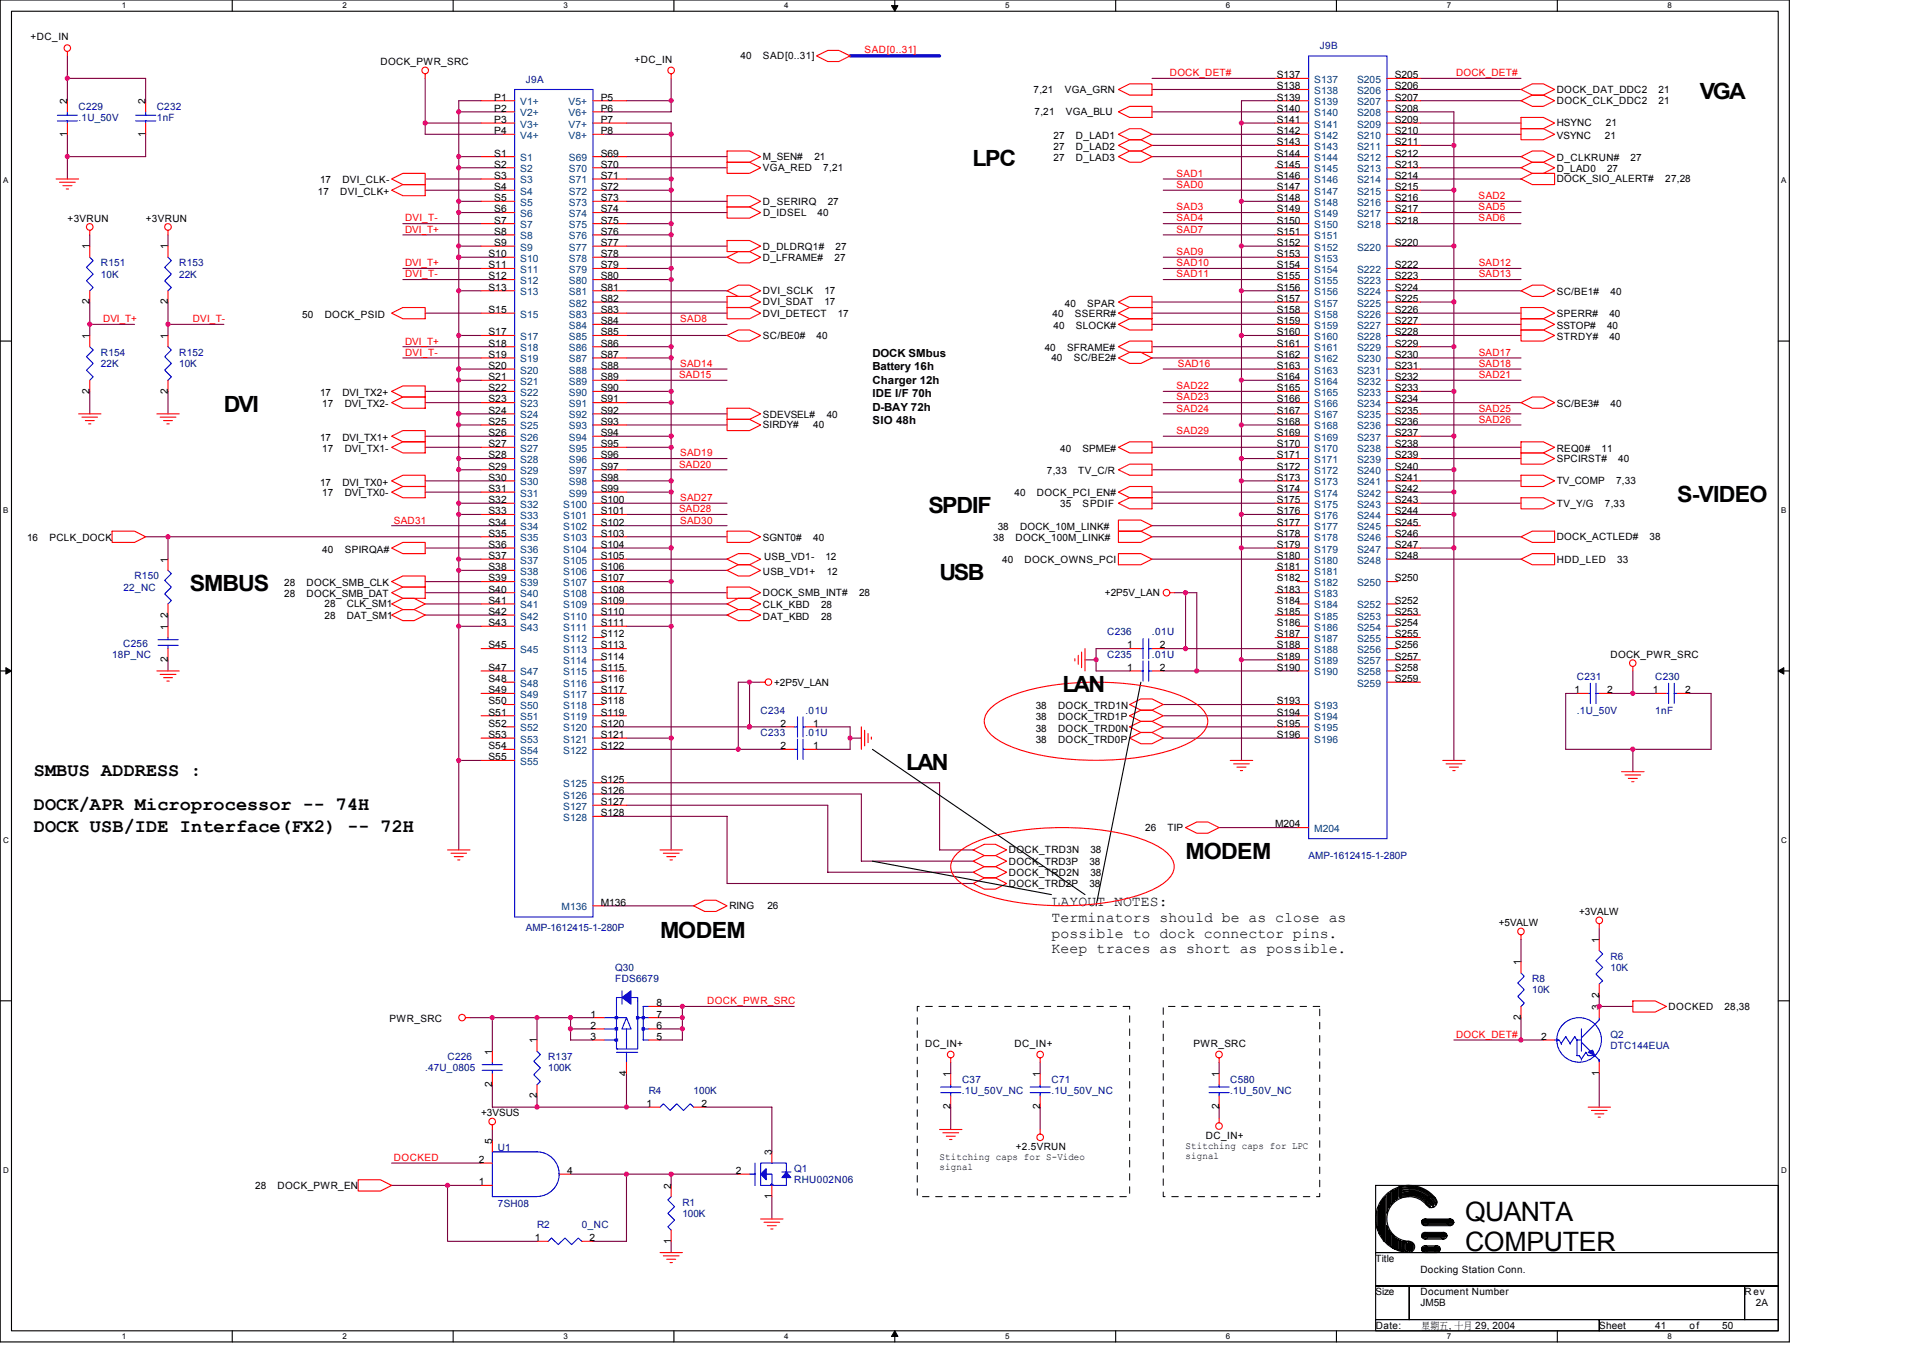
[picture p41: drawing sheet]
<svg xmlns="http://www.w3.org/2000/svg" width="297mm" height="210mm" viewBox="0 0 297 210" stroke-linecap="round" stroke-linejoin="round" font-family="sans-serif">
<defs><g id="words">
<g font-size="4.1">
<text x="226.3" y="188.5">QUANTA</text>
<text x="226.3" y="193.3">COMPUTER</text>
</g>
<g font-size="3.5">
<text x="262.6" y="15.3">VGA</text>
<text x="150.2" y="25.7">LPC</text>
<text x="34.6" y="63.6">DVI</text>
<text x="259.1" y="77.5">S-VIDEO</text>
<text x="143.4" y="79.2">SPDIF</text>
<text x="145.1" y="89.6">USB</text>
<text x="29.3" y="91.3">SMBUS</text>
<text x="164.1" y="106.8">LAN</text>
<text x="140" y="118.9">LAN</text>
<text x="183.1" y="132.7">MODEM</text>
<text x="102" y="144.8">MODEM</text>
</g>
<g font-size="2.9">
<text x="5.2" y="119.9">SMBUS ADDRESS :</text>
<text x="5.2" y="125.1">DOCK/APR Microprocessor -- 74H</text>
<text x="5.2" y="128.6">DOCK USB/IDE Interface(FX2) -- 72H</text>
</g>
<g font-size="2.2">
<text x="162.4" y="140">LAYOUT NOTES:</text>
<text x="162.4" y="142.4">Terminators should be as close as</text>
<text x="162.4" y="144.8">possible to dock connector pins.</text>
<text x="162.4" y="147.2">Keep traces as short as possible.</text>
</g>
<g font-size="1.7">
<text x="134.8" y="55.1">DOCK SMbus</text>
<text x="134.8" y="57.2">Battery 16h</text>
<text x="134.8" y="59.3">Charger 12h</text>
<text x="134.8" y="61.4">IDE I/F 70h</text>
<text x="134.8" y="63.4">D-BAY 72h</text>
<text x="134.8" y="65.5">SIO 48h</text>
</g>
<g font-size="1.5">
<text x="4.7" y="6.2">+DC_IN</text>
<text x="58.8" y="10">DOCK_PWR_SRC</text>
<text x="98" y="9.7">+DC_IN</text>
<text x="114.4" y="9.2">40</text>
<text x="117.9" y="9.2">SAD[0..31]</text>
<text x="10.4" y="16.1" transform="rotate(-90 10.4 16.1)">2</text>
<text x="22.5" y="16.1" transform="rotate(-90 22.5 16.1)">2</text>
<text x="76.3" y="15.5">P1</text>
<text x="76.3" y="17.3">P2</text>
<text x="92.8" y="15.5">P5</text>
<text x="92.8" y="17.3">P6</text>
<text x="159.6" y="14.4">7,21</text>
<text x="159.8" y="17.8">7,21</text>
<text x="164.5" y="14.4">VGA_GRN</text>
<text x="164.7" y="17.8">VGA_BLU</text>
<text x="197.2" y="12.1">S137</text>
<text x="197.2" y="15.5">S139</text>
<text x="197.2" y="13.8">S138</text>
<text x="197.2" y="17.3">S140</text>
<text x="215.4" y="12.1">S205</text>
<text x="215.4" y="15.5">S207</text>
<text x="215.4" y="13.8">S206</text>
<text x="215.4" y="17.3">S208</text>
<text x="240.5" y="14.4">DOCK_DAT_DDC2</text>
<text x="240.5" y="16.1">DOCK_CLK_DDC2</text>
<text x="256.2" y="14.4">21</text>
<text x="256.2" y="16.1">21</text>
<text x="10.4" y="21.1" transform="rotate(-90 10.4 21.1)">1</text>
<text x="22.5" y="21.1" transform="rotate(-90 22.5 21.1)">1</text>
<text x="76.3" y="19">P3</text>
<text x="76.3" y="20.7">P4</text>
<text x="92.8" y="19">P7</text>
<text x="92.8" y="20.7">P8</text>
<text x="162.7" y="23.2">27</text>
<text x="162.7" y="21.4">27</text>
<text x="166.2" y="23.2">D_LAD2</text>
<text x="166.2" y="21.4">D_LAD1</text>
<text x="197.2" y="19">S141</text>
<text x="197.2" y="22.4">S143</text>
<text x="197.2" y="20.7">S142</text>
<text x="215.4" y="19">S209</text>
<text x="215.4" y="22.4">S211</text>
<text x="215.4" y="20.7">S210</text>
<text x="240.5" y="21.4">VSYNC</text>
<text x="240.5" y="19.5">HSYNC</text>
<text x="247.9" y="21.4">21</text>
<text x="248.1" y="19.5">21</text>
<text x="49.4" y="28.3">17</text>
<text x="52.9" y="28.3">DVI_CLK-</text>
<text x="76.3" y="24.2">S1</text>
<text x="76.3" y="27.6">S3</text>
<text x="76.3" y="25.9">S2</text>
<text x="76.3" y="29.4">S4</text>
<text x="92.8" y="24.2">S69</text>
<text x="92.8" y="27.6">S71</text>
<text x="92.8" y="25.9">S70</text>
<text x="92.8" y="29.4">S72</text>
<text x="117.9" y="24.7">M_SEN#</text>
<text x="117.9" y="26.5">VGA_RED</text>
<text x="125.8" y="24.7">21</text>
<text x="127.2" y="26.5">7,21</text>
<text x="162.7" y="24.9">27</text>
<text x="166.2" y="24.9">D_LAD3</text>
<text x="197.2" y="25.9">S145</text>
<text x="197.2" y="29.4">S147</text>
<text x="197.2" y="24.2">S144</text>
<text x="197.2" y="27.6">S146</text>
<text x="215.4" y="25.9">S213</text>
<text x="215.4" y="29.4">S215</text>
<text x="215.4" y="24.2">S212</text>
<text x="215.4" y="27.6">S214</text>
<text x="240.5" y="24.9">D_CLKRUN#</text>
<text x="240.5" y="26.6">D_LAD0</text>
<text x="240.5" y="28.2">DOCK_SIO_ALERT#</text>
<text x="248.2" y="26.6">27</text>
<text x="251.9" y="24.9">27</text>
<text x="257.2" y="28.2">27,28</text>
<text x="10.4" y="34.2">+3VRUN</text>
<text x="22.5" y="34.2">+3VRUN</text>
<text x="49.1" y="30.1">17</text>
<text x="52.6" y="30.1">DVI_CLK+</text>
<text x="76.3" y="31.1">S5</text>
<text x="76.3" y="34.5">S7</text>
<text x="76.3" y="32.8">S6</text>
<text x="92.8" y="31.1">S73</text>
<text x="92.8" y="34.5">S75</text>
<text x="92.8" y="32.8">S74</text>
<text x="117.9" y="31.6">D_SERIRQ</text>
<text x="117.9" y="33.4">D_IDSEL</text>
<text x="126.3" y="33.4">40</text>
<text x="127.9" y="31.6">27</text>
<text x="197.2" y="32.8">S149</text>
<text x="197.2" y="31.1">S148</text>
<text x="197.2" y="34.5">S150</text>
<text x="215.4" y="32.8">S217</text>
<text x="215.4" y="31.1">S216</text>
<text x="215.4" y="34.5">S218</text>
<text x="13.8" y="38.5" transform="rotate(-90 13.8 38.5)">1</text>
<text x="25.9" y="38.5" transform="rotate(-90 25.9 38.5)">1</text>
<text x="75.5" y="41.4">S11</text>
<text x="75.5" y="39.7">S10</text>
<text x="76.3" y="38">S9</text>
<text x="76.3" y="36.3">S8</text>
<text x="92.8" y="38">S77</text>
<text x="92.8" y="41.4">S79</text>
<text x="92.8" y="36.3">S76</text>
<text x="92.8" y="39.7">S78</text>
<text x="117.9" y="38.5">D_DLDRQ1#</text>
<text x="117.9" y="40.3">D_LFRAME#</text>
<text x="128.9" y="40.3">27</text>
<text x="129.1" y="38.5">27</text>
<text x="197.2" y="36.3">S151</text>
<text x="197.2" y="39.7">S153</text>
<text x="197.2" y="38">S152</text>
<text x="197.2" y="41.4">S154</text>
<text x="215.4" y="38">S220</text>
<text x="215.4" y="41.4">S222</text>
<text x="13.8" y="47" transform="rotate(-90 13.8 47)">2</text>
<text x="25.9" y="47" transform="rotate(-90 25.9 47)">2</text>
<text x="75.5" y="44.9">S13</text>
<text x="75.5" y="43.2">S12</text>
<text x="92.8" y="44.9">S81</text>
<text x="92.8" y="43.2">S80</text>
<text x="92.8" y="46.6">S82</text>
<text x="117.9" y="45.4">DVI_SCLK</text>
<text x="117.9" y="47.2">DVI_SDAT</text>
<text x="127.3" y="45.4">17</text>
<text x="127.3" y="47.2">17</text>
<text x="164.5" y="47.3">40</text>
<text x="167.9" y="47.3">SPAR</text>
<text x="197.2" y="43.2">S155</text>
<text x="197.2" y="46.6">S157</text>
<text x="197.2" y="44.9">S156</text>
<text x="215.4" y="43.2">S223</text>
<text x="215.4" y="46.6">S225</text>
<text x="215.4" y="44.9">S224</text>
<text x="240.5" y="45.6">SC/BE1#</text>
<text x="248.8" y="45.6">40</text>
<text x="13.8" y="52.3" transform="rotate(-90 13.8 52.3)">1</text>
<text x="25.9" y="52.3" transform="rotate(-90 25.9 52.3)">1</text>
<text x="46.7" y="49.1">50</text>
<text x="50.2" y="49.1">DOCK_PSID</text>
<text x="75.5" y="48.3">S15</text>
<text x="75.5" y="51.8">S17</text>
<text x="75.5" y="53.5">S18</text>
<text x="92.8" y="48.3">S83</text>
<text x="92.8" y="51.8">S85</text>
<text x="92.8" y="50.1">S84</text>
<text x="92.8" y="53.5">S86</text>
<text x="117.9" y="52.4">SC/BE0#</text>
<text x="117.9" y="48.9">DVI_DETECT</text>
<text x="126.1" y="52.4">40</text>
<text x="129.4" y="48.9">17</text>
<text x="162.6" y="48.9">40</text>
<text x="162.7" y="50.8">40</text>
<text x="166" y="48.9">SSERR#</text>
<text x="166.2" y="50.8">SLOCK#</text>
<text x="197.2" y="50.1">S159</text>
<text x="197.2" y="53.5">S161</text>
<text x="197.2" y="48.3">S158</text>
<text x="197.2" y="51.8">S160</text>
<text x="215.4" y="50.1">S227</text>
<text x="215.4" y="53.5">S229</text>
<text x="215.4" y="48.3">S226</text>
<text x="215.4" y="51.8">S228</text>
<text x="240.5" y="48.9">SPERR#</text>
<text x="240.5" y="50.8">SSTOP#</text>
<text x="240.5" y="52.5">STRDY#</text>
<text x="248.2" y="50.8">40</text>
<text x="248.6" y="48.9">40</text>
<text x="248.6" y="52.5">40</text>
<text x="75.5" y="55.3">S19</text>
<text x="75.5" y="58.7">S21</text>
<text x="75.5" y="57">S20</text>
<text x="92.8" y="55.3">S87</text>
<text x="92.8" y="58.7">S89</text>
<text x="92.8" y="57">S88</text>
<text x="161.4" y="54.3">40</text>
<text x="162.4" y="55.8">40</text>
<text x="164.8" y="54.3">SFRAME#</text>
<text x="165.9" y="55.8">SC/BE2#</text>
<text x="197.2" y="57">S163</text>
<text x="197.2" y="55.3">S162</text>
<text x="197.2" y="58.7">S164</text>
<text x="215.4" y="57">S231</text>
<text x="215.4" y="55.3">S230</text>
<text x="215.4" y="58.7">S232</text>
<text x="13.8" y="60.8" transform="rotate(-90 13.8 60.8)">2</text>
<text x="25.9" y="60.8" transform="rotate(-90 25.9 60.8)">2</text>
<text x="49.4" y="61.2">17</text>
<text x="49.8" y="62.9">17</text>
<text x="52.9" y="61.2">DVI_TX2+</text>
<text x="53.3" y="62.9">DVI_TX2-</text>
<text x="75.5" y="62.2">S23</text>
<text x="75.5" y="65.6">S25</text>
<text x="75.5" y="60.4">S22</text>
<text x="75.5" y="63.9">S24</text>
<text x="92.8" y="62.2">S91</text>
<text x="92.8" y="65.6">S93</text>
<text x="92.8" y="60.4">S90</text>
<text x="92.8" y="63.9">S92</text>
<text x="117.9" y="64.6">SDEVSEL#</text>
<text x="127.7" y="64.6">40</text>
<text x="197.2" y="60.4">S165</text>
<text x="197.2" y="63.9">S167</text>
<text x="197.2" y="62.2">S166</text>
<text x="197.2" y="65.6">S168</text>
<text x="215.4" y="60.4">S233</text>
<text x="215.4" y="63.9">S235</text>
<text x="215.4" y="62.2">S234</text>
<text x="215.4" y="65.6">S236</text>
<text x="240.5" y="62.9">SC/BE3#</text>
<text x="248.8" y="62.9">40</text>
<text x="49.4" y="68.1">17</text>
<text x="49.8" y="69.8">17</text>
<text x="52.9" y="68.1">DVI_TX1+</text>
<text x="53.3" y="69.8">DVI_TX1-</text>
<text x="75.5" y="69.1">S27</text>
<text x="75.5" y="67.4">S26</text>
<text x="75.5" y="70.8">S28</text>
<text x="92.8" y="69.1">S95</text>
<text x="92.8" y="67.4">S94</text>
<text x="92.8" y="70.8">S96</text>
<text x="117.9" y="66.2">SIRDY#</text>
<text x="125.6" y="66.2">40</text>
<text x="163.8" y="69.8">40</text>
<text x="167.2" y="69.8">SPME#</text>
<text x="197.2" y="67.4">S169</text>
<text x="197.2" y="70.8">S171</text>
<text x="197.2" y="69.1">S170</text>
<text x="215.4" y="67.4">S237</text>
<text x="215.4" y="70.8">S239</text>
<text x="215.4" y="69.1">S238</text>
<text x="240.5" y="69.8">REQ0#</text>
<text x="240.5" y="71.4">SPCIRST#</text>
<text x="247.4" y="69.8">11</text>
<text x="250" y="71.4">40</text>
<text x="49.4" y="75">17</text>
<text x="49.8" y="76.5">17</text>
<text x="52.9" y="75">DVI_TX0+</text>
<text x="53.3" y="76.5">DVI_TX0-</text>
<text x="75.5" y="72.5">S29</text>
<text x="75.5" y="76">S31</text>
<text x="75.5" y="74.3">S30</text>
<text x="75.5" y="77.7">S32</text>
<text x="92.8" y="72.5">S97</text>
<text x="92.8" y="76">S99</text>
<text x="92.8" y="74.3">S98</text>
<text x="92.8" y="77.7">S100</text>
<text x="156.7" y="76.5">40</text>
<text x="160.2" y="76.5">DOCK_PCI_EN#</text>
<text x="161.7" y="73.3">7,33</text>
<text x="166.6" y="73.3">TV_C/R</text>
<text x="197.2" y="74.3">S173</text>
<text x="197.2" y="77.7">S175</text>
<text x="197.2" y="72.5">S172</text>
<text x="197.2" y="76">S174</text>
<text x="215.4" y="74.3">S241</text>
<text x="215.4" y="77.7">S243</text>
<text x="215.4" y="72.5">S240</text>
<text x="215.4" y="76">S242</text>
<text x="240.5" y="74.8">TV_COMP</text>
<text x="249.6" y="74.8">7,33</text>
<text x="4.2" y="83.6">16</text>
<text x="7.6" y="83.6">PCLK_DOCK</text>
<text x="75.5" y="79.4">S33</text>
<text x="75.5" y="82.9">S35</text>
<text x="75.5" y="81.2">S34</text>
<text x="92.8" y="79.4">S101</text>
<text x="92.8" y="82.9">S103</text>
<text x="92.8" y="81.2">S102</text>
<text x="117.9" y="83.6">SGNT0#</text>
<text x="125.6" y="83.6">40</text>
<text x="153.4" y="83.6">38</text>
<text x="154.1" y="81.9">38</text>
<text x="156.9" y="83.6">DOCK_100M_LINK#</text>
<text x="157.6" y="81.9">DOCK_10M_LINK#</text>
<text x="163.8" y="78.3">35</text>
<text x="167.2" y="78.3">SPDIF</text>
<text x="197.2" y="81.2">S177</text>
<text x="197.2" y="79.4">S176</text>
<text x="197.2" y="82.9">S178</text>
<text x="215.4" y="81.2">S245</text>
<text x="215.4" y="79.4">S244</text>
<text x="215.4" y="82.9">S246</text>
<text x="240.5" y="83.4">DOCK_ACTLED#</text>
<text x="240.5" y="78.3">TV_Y/G</text>
<text x="247.9" y="78.3">7,33</text>
<text x="254.8" y="83.4">38</text>
<text x="25.9" y="86.9" transform="rotate(-90 25.9 86.9)">1</text>
<text x="49.8" y="85.3">40</text>
<text x="53.3" y="85.3">SPIRQA#</text>
<text x="75.5" y="86.3">S37</text>
<text x="75.5" y="89.8">S39</text>
<text x="75.5" y="84.6">S36</text>
<text x="75.5" y="88.1">S38</text>
<text x="92.8" y="86.3">S105</text>
<text x="92.8" y="89.8">S107</text>
<text x="92.8" y="84.6">S104</text>
<text x="92.8" y="88.1">S106</text>
<text x="117.9" y="88.8">USB_VD1+</text>
<text x="118" y="86.6">USB_VD1-</text>
<text x="127.5" y="86.6">12</text>
<text x="127.7" y="88.8">12</text>
<text x="154.8" y="86.9">40</text>
<text x="158.3" y="86.9">DOCK_OWNS_PCI</text>
<text x="197.2" y="84.6">S179</text>
<text x="197.2" y="88.1">S181</text>
<text x="197.2" y="86.3">S180</text>
<text x="197.2" y="89.8">S182</text>
<text x="215.4" y="84.6">S247</text>
<text x="215.4" y="86.3">S248</text>
<text x="215.4" y="89.8">S250</text>
<text x="240.5" y="86.9">HDD_LED</text>
<text x="249.8" y="86.9">33</text>
<text x="25.9" y="95.4" transform="rotate(-90 25.9 95.4)">2</text>
<text x="43.9" y="92.3">28</text>
<text x="43.9" y="90.5">28</text>
<text x="47.4" y="92.3">DOCK_SMB_DAT</text>
<text x="47.4" y="90.5">DOCK_SMB_CLK</text>
<text x="50.1" y="93.8">28</text>
<text x="50.1" y="95.5">28</text>
<text x="53.6" y="93.8">CLK_SM1</text>
<text x="53.6" y="95.5">DAT_SM1</text>
<text x="75.5" y="93.3">S41</text>
<text x="75.5" y="91.5">S40</text>
<text x="75.5" y="95">S42</text>
<text x="92.8" y="93.3">S109</text>
<text x="92.8" y="91.5">S108</text>
<text x="92.8" y="95">S110</text>
<text x="117.9" y="94">CLK_KBD</text>
<text x="117.9" y="92.1">DOCK_SMB_INT#</text>
<text x="117.9" y="95.7">DAT_KBD</text>
<text x="126.8" y="94">28</text>
<text x="126.8" y="95.7">28</text>
<text x="132.7" y="92.1">28</text>
<text x="170.7" y="92.1">+2P5V_LAN</text>
<text x="197.2" y="91.5">S183</text>
<text x="197.2" y="95">S185</text>
<text x="197.2" y="93.3">S184</text>
<text x="215.4" y="95">S253</text>
<text x="215.4" y="93.3">S252</text>
<text x="25.9" y="97.3" transform="rotate(-90 25.9 97.3)">1</text>
<text x="75.5" y="96.7">S43</text>
<text x="75.5" y="100.2">S45</text>
<text x="92.8" y="96.7">S111</text>
<text x="92.8" y="100.2">S113</text>
<text x="92.8" y="98.4">S112</text>
<text x="92.8" y="101.9">S114</text>
<text x="174.1" y="100.2">1</text>
<text x="179.2" y="100.2">2</text>
<text x="197.2" y="98.4">S187</text>
<text x="197.2" y="101.9">S189</text>
<text x="197.2" y="96.7">S186</text>
<text x="197.2" y="100.2">S188</text>
<text x="215.4" y="98.4">S255</text>
<text x="215.4" y="101.9">S257</text>
<text x="215.4" y="96.7">S254</text>
<text x="215.4" y="100.2">S256</text>
<text x="248.8" y="101.6">DOCK_PWR_SRC</text>
<text x="25.9" y="102.3" transform="rotate(-90 25.9 102.3)">2</text>
<text x="75.5" y="103.6">S47</text>
<text x="75.5" y="107.1">S49</text>
<text x="75.5" y="105.3">S48</text>
<text x="92.8" y="103.6">S115</text>
<text x="92.8" y="107.1">S117</text>
<text x="92.8" y="105.3">S116</text>
<text x="119.6" y="105.9">+2P5V_LAN</text>
<text x="174.1" y="103.6">1</text>
<text x="179.2" y="103.6">2</text>
<text x="197.2" y="103.6">S190</text>
<text x="215.4" y="105.3">S259</text>
<text x="215.4" y="103.6">S258</text>
<text x="243.2" y="107.1">1</text>
<text x="248.2" y="107.1">2</text>
<text x="255.3" y="107.1">1</text>
<text x="260.3" y="107.1">2</text>
<text x="75.5" y="110.5">S51</text>
<text x="75.5" y="114">S53</text>
<text x="75.5" y="108.8">S50</text>
<text x="75.5" y="112.2">S52</text>
<text x="92.8" y="110.5">S119</text>
<text x="92.8" y="114">S121</text>
<text x="92.8" y="108.8">S118</text>
<text x="92.8" y="112.2">S120</text>
<text x="120.6" y="112.2">2</text>
<text x="125.6" y="112.2">1</text>
<text x="160" y="109.5">38</text>
<text x="160" y="111.3">38</text>
<text x="160" y="113">38</text>
<text x="163.4" y="109.5">DOCK_TRD1N</text>
<text x="163.4" y="111.3">DOCK_TRD1P</text>
<text x="163.4" y="113">DOCK_TRD0N</text>
<text x="197.2" y="108.8">S193</text>
<text x="197.2" y="112.2">S195</text>
<text x="197.2" y="110.5">S194</text>
<text x="197.2" y="114">S196</text>
<text x="75.5" y="117.4">S55</text>
<text x="75.5" y="115.7">S54</text>
<text x="92.8" y="115.7">S122</text>
<text x="120.6" y="115.7">2</text>
<text x="125.6" y="115.7">1</text>
<text x="160" y="114.7">38</text>
<text x="163.4" y="114.7">DOCK_TRD0P</text>
<text x="92.8" y="122.6">S126</text>
<text x="92.8" y="124.4">S127</text>
<text x="92.8" y="120.9">S125</text>
<text x="92.8" y="126.1">S128</text>
<text x="155.8" y="131.8">DOCK_TRD3N</text>
<text x="168.4" y="131.8">38</text>
<text x="176.9" y="128.4">26</text>
<text x="180.4" y="128.4">TIP</text>
<text x="197" y="127.8">M204</text>
<text x="155.8" y="133.5">DOCK_TRD3P</text>
<text x="155.8" y="135.3">DOCK_TRD2N</text>
<text x="155.8" y="137">DOCK_TRD2P</text>
<text x="168.3" y="133.5">38</text>
<text x="168.3" y="137">38</text>
<text x="168.4" y="135.3">38</text>
<text x="92.8" y="139.9">M136</text>
<text x="112.7" y="140.4">RING</text>
<text x="118.5" y="140.4">26</text>
<text x="231.5" y="143">+5VALW</text>
<text x="243.9" y="141.3">+3VALW</text>
<text x="234.9" y="149.1" transform="rotate(-90 234.9 149.1)">1</text>
<text x="247" y="145.6" transform="rotate(-90 247 145.6)">1</text>
<text x="101.4" y="155.4">8</text>
<text x="247" y="156" transform="rotate(-90 247 156)">3</text>
<text x="247" y="154.1" transform="rotate(-90 247 154.1)">2</text>
<text x="257.7" y="156">DOCKED</text>
<text x="266.4" y="156">28,38</text>
<text x="60.2" y="157.9">PWR_SRC</text>
<text x="82.9" y="161.2" transform="rotate(-90 82.9 161.2)">1</text>
<text x="91.2" y="157.2">1</text>
<text x="91.2" y="158.9">2</text>
<text x="91.2" y="160.6">3</text>
<text x="101.4" y="157.2">7</text>
<text x="101.4" y="158.9">6</text>
<text x="101.4" y="160.6">5</text>
<text x="142.9" y="161.7">DC_IN+</text>
<text x="156.7" y="161.7">DC_IN+</text>
<text x="184.3" y="161.7">PWR_SRC</text>
<text x="234.9" y="157.5" transform="rotate(-90 234.9 157.5)">2</text>
<text x="238" y="160.6">2</text>
<text x="76" y="167.9" transform="rotate(-90 76 167.9)">2</text>
<text x="76" y="162.9" transform="rotate(-90 76 162.9)">1</text>
<text x="96.7" y="166.2" transform="rotate(-90 96.7 166.2)">4</text>
<text x="146.8" y="166.3" transform="rotate(-90 146.8 166.3)">1</text>
<text x="160.7" y="166.3" transform="rotate(-90 160.7 166.3)">1</text>
<text x="188.3" y="166.3" transform="rotate(-90 188.3 166.3)">1</text>
<text x="247" y="166.2" transform="rotate(-90 247 166.2)">1</text>
<text x="74.3" y="172.4">+3VSUS</text>
<text x="82.9" y="169.7" transform="rotate(-90 82.9 169.7)">2</text>
<text x="99.9" y="171">1</text>
<text x="108.3" y="171">2</text>
<text x="146.8" y="171.4" transform="rotate(-90 146.8 171.4)">2</text>
<text x="160.7" y="171.4" transform="rotate(-90 160.7 171.4)">2</text>
<text x="188.3" y="171.4" transform="rotate(-90 188.3 171.4)">2</text>
<text x="74" y="179.6">2</text>
<text x="76" y="176.7" transform="rotate(-90 76 176.7)">5</text>
<text x="119.2" y="178.4" transform="rotate(-90 119.2 178.4)">3</text>
<text x="145.1" y="179.1">Stitching caps for S-Video</text>
<text x="156.9" y="177.6">+2.5VRUN</text>
<text x="183.1" y="177.4">Stitching caps for LPC</text>
<text x="183.1" y="179.1">signal</text>
<text x="186.2" y="175.9">DC_IN+</text>
<text x="39.4" y="183.6">28</text>
<text x="42.9" y="183.6">DOCK_PWR_EN</text>
<text x="74" y="183.1">1</text>
<text x="87.6" y="181.3">4</text>
<text x="103.6" y="183.6" transform="rotate(-90 103.6 183.6)">2</text>
<text x="113.7" y="181.3">2</text>
<text x="119.2" y="185.2" transform="rotate(-90 119.2 185.2)">1</text>
<text x="145.1" y="180.8">signal</text>
<text x="82.6" y="191.7">1</text>
<text x="91.1" y="191.7">2</text>
<text x="103.6" y="192.1" transform="rotate(-90 103.6 192.1)">1</text>
<text x="212.5" y="194.9">Title</text>
<text x="219.4" y="196.6">Docking Station Conn.</text>
<text x="212.5" y="200">Size</text>
<text x="219.4" y="200">Document Number</text>
<text x="219.4" y="201.8">JM5B</text>
<text x="269.5" y="200">Rev</text>
<text x="271.2" y="201.8">2A</text>
<text x="212.5" y="205.2">Date:</text>
<text x="219.6" y="205.2">星期五, 十月 29, 2004</text>
<text x="247" y="205.2">Sheet</text>
<text x="255.7" y="205.2">41</text>
<text x="261" y="205.2">of</text>
<text x="266" y="205.2">50</text>
</g>
<g font-size="1.5" fill="#f00">
<text x="133.6" y="8.1">SAD[0..31]</text>
<text x="180.7" y="11.8">DOCK_DET#</text>
<text x="224.9" y="11.8">DOCK_DET#</text>
<text x="181.7" y="27.3">SAD1</text>
<text x="181.7" y="29">SAD0</text>
<text x="62.6" y="35.9">DVI_T+</text>
<text x="62.6" y="34.2">DVI_T-</text>
<text x="181.7" y="35.9">SAD7</text>
<text x="181.7" y="34.2">SAD4</text>
<text x="181.7" y="32.5">SAD3</text>
<text x="228.4" y="32.5">SAD5</text>
<text x="228.4" y="30.8">SAD2</text>
<text x="228.4" y="34.2">SAD6</text>
<text x="62.6" y="41.1">DVI_T+</text>
<text x="181.7" y="39.4">SAD9</text>
<text x="181.8" y="41.1">SAD10</text>
<text x="228.4" y="41.1">SAD12</text>
<text x="62.6" y="42.8">DVI_T-</text>
<text x="181.8" y="42.8">SAD11</text>
<text x="228.4" y="42.8">SAD13</text>
<text x="15.9" y="49.8">DVI_T+</text>
<text x="29.8" y="49.8">DVI_T-</text>
<text x="62.6" y="53.2">DVI_T+</text>
<text x="105" y="49.8">SAD8</text>
<text x="62.6" y="54.9">DVI_T-</text>
<text x="104.9" y="58.4">SAD15</text>
<text x="105.1" y="56.7">SAD14</text>
<text x="181.9" y="56.7">SAD16</text>
<text x="228.4" y="58.4">SAD21</text>
<text x="228.4" y="54.9">SAD17</text>
<text x="228.4" y="56.7">SAD18</text>
<text x="181.8" y="63.6">SAD24</text>
<text x="181.8" y="61.8">SAD23</text>
<text x="181.8" y="60.1">SAD22</text>
<text x="228.4" y="65.3">SAD26</text>
<text x="228.4" y="63.6">SAD25</text>
<text x="105.1" y="70.5">SAD19</text>
<text x="181.8" y="67">SAD29</text>
<text x="104.9" y="72.2">SAD20</text>
<text x="105.1" y="77.4">SAD27</text>
<text x="60.9" y="80.9">SAD31</text>
<text x="104.9" y="79.1">SAD28</text>
<text x="105.1" y="80.9">SAD30</text>
<text x="109.2" y="155.1">DOCK_PWR_SRC</text>
<text x="224.9" y="160.3">DOCK_DET#</text>
<text x="60.8" y="179.3">DOCKED</text>
</g>
<g font-size="1.5" fill="#000080">
<text x="203.9" y="7.6">J9B</text>
<text x="12.1" y="17">C229</text>
<text x="24.2" y="17">C232</text>
<text x="81.2" y="12.8">J9A</text>
<text x="12.1" y="18.7">.1U_50V</text>
<text x="24.2" y="18.7">1nF</text>
<text x="15.6" y="41.1">R151</text>
<text x="27.7" y="41.1">R153</text>
<text x="15.6" y="42.9">10K</text>
<text x="27.7" y="42.9">22K</text>
<text x="15.6" y="54.9">R154</text>
<text x="15.6" y="56.7">22K</text>
<text x="27.7" y="54.9">R152</text>
<text x="27.7" y="56.7">10K</text>
<text x="20.8" y="89.5">R150</text>
<text x="19.1" y="91.2">22_NC</text>
<text x="17.3" y="101.6">18P_NC</text>
<text x="19" y="99.9">C256</text>
<text x="171" y="98.1">C236</text>
<text x="171" y="101.6">C235</text>
<text x="177.9" y="98.1">.01U</text>
<text x="177.9" y="101.6">.01U</text>
<text x="243.6" y="105">C231</text>
<text x="255.7" y="105">C230</text>
<text x="117.5" y="113.7">C233</text>
<text x="117.5" y="110.2">C234</text>
<text x="124.4" y="113.7">.01U</text>
<text x="124.4" y="110.2">.01U</text>
<text x="243.6" y="110.2">.1U_50V</text>
<text x="255.7" y="110.2">1nF</text>
<text x="202.1" y="132.7">AMP-1612415-1-280P</text>
<text x="81.2" y="143.7">AMP-1612415-1-280P</text>
<text x="95" y="149.9">Q30</text>
<text x="248.8" y="148.2">R6</text>
<text x="248.8" y="149.9">10K</text>
<text x="95" y="151.7">FDS6679</text>
<text x="236.7" y="151.7">R8</text>
<text x="236.7" y="153.4">10K</text>
<text x="248.8" y="160.3">Q2</text>
<text x="65.7" y="165.5">.47U_0805</text>
<text x="69.1" y="163.8">C226</text>
<text x="84.7" y="163.8">R137</text>
<text x="84.7" y="165.5">100K</text>
<text x="148.6" y="167.2">C37</text>
<text x="162.4" y="167.2">C71</text>
<text x="190" y="167.2">C580</text>
<text x="248.8" y="162">DTC144EUA</text>
<text x="100.2" y="169">R4</text>
<text x="107.1" y="169">100K</text>
<text x="148.6" y="169">.1U_50V_NC</text>
<text x="162.4" y="169">.1U_50V_NC</text>
<text x="190" y="169">.1U_50V_NC</text>
<text x="76.9" y="177.8">U1</text>
<text x="122.7" y="181">Q1</text>
<text x="122.7" y="182.8">RHU002N06</text>
<text x="76.9" y="186.4">7SH08</text>
<text x="82.9" y="189.7">R2</text>
<text x="89.9" y="189.7">0_NC</text>
<text x="105.4" y="186.2">R1</text>
<text x="105.4" y="187.9">100K</text>
</g>
<g font-size="1.5" fill="#004080">
<text x="80.4" y="16.3">V1+</text>
<text x="80.4" y="18">V2+</text>
<text x="87.8" y="16.3">V5+</text>
<text x="87.8" y="18">V6+</text>
<text x="203" y="12.8">S137</text>
<text x="203" y="16.3">S139</text>
<text x="203" y="14.5">S138</text>
<text x="203" y="18">S140</text>
<text x="209.6" y="12.8">S205</text>
<text x="209.6" y="16.3">S207</text>
<text x="209.6" y="14.5">S206</text>
<text x="209.6" y="18">S208</text>
<text x="80.4" y="19.7">V3+</text>
<text x="80.4" y="21.4">V4+</text>
<text x="87.8" y="19.7">V7+</text>
<text x="87.8" y="21.4">V8+</text>
<text x="203" y="19.7">S141</text>
<text x="203" y="23.2">S143</text>
<text x="203" y="21.4">S142</text>
<text x="209.6" y="19.7">S209</text>
<text x="209.6" y="23.2">S211</text>
<text x="209.6" y="21.4">S210</text>
<text x="80.4" y="24.9">S1</text>
<text x="80.4" y="28.3">S3</text>
<text x="80.4" y="26.6">S2</text>
<text x="87.9" y="24.9">S69</text>
<text x="87.9" y="28.3">S71</text>
<text x="87.9" y="26.6">S70</text>
<text x="203" y="26.6">S145</text>
<text x="203" y="24.9">S144</text>
<text x="203" y="28.3">S146</text>
<text x="209.6" y="26.6">S213</text>
<text x="209.6" y="24.9">S212</text>
<text x="209.6" y="28.3">S214</text>
<text x="80.4" y="31.8">S5</text>
<text x="80.4" y="35.2">S7</text>
<text x="80.4" y="30.1">S4</text>
<text x="80.4" y="33.5">S6</text>
<text x="87.9" y="31.8">S73</text>
<text x="87.9" y="35.2">S75</text>
<text x="87.9" y="30.1">S72</text>
<text x="87.9" y="33.5">S74</text>
<text x="203" y="30.1">S147</text>
<text x="203" y="33.5">S149</text>
<text x="203" y="31.8">S148</text>
<text x="203" y="35.2">S150</text>
<text x="209.6" y="30.1">S215</text>
<text x="209.6" y="33.5">S217</text>
<text x="209.6" y="31.8">S216</text>
<text x="209.6" y="35.2">S218</text>
<text x="80.4" y="38.7">S9</text>
<text x="80.4" y="37">S8</text>
<text x="80.4" y="40.4">S10</text>
<text x="87.9" y="38.7">S77</text>
<text x="87.9" y="37">S76</text>
<text x="87.9" y="40.4">S78</text>
<text x="203" y="37">S151</text>
<text x="203" y="40.4">S153</text>
<text x="203" y="38.7">S152</text>
<text x="209.6" y="38.7">S220</text>
<text x="80.4" y="42.2">S11</text>
<text x="80.4" y="45.6">S13</text>
<text x="80.4" y="43.9">S12</text>
<text x="87.9" y="42.2">S79</text>
<text x="87.9" y="45.6">S81</text>
<text x="87.9" y="43.9">S80</text>
<text x="87.9" y="47.3">S82</text>
<text x="203" y="43.9">S155</text>
<text x="203" y="47.3">S157</text>
<text x="203" y="42.2">S154</text>
<text x="203" y="45.6">S156</text>
<text x="209.6" y="43.9">S223</text>
<text x="209.6" y="47.3">S225</text>
<text x="209.6" y="42.2">S222</text>
<text x="209.6" y="45.6">S224</text>
<text x="80.4" y="49.1">S15</text>
<text x="80.4" y="52.5">S17</text>
<text x="87.9" y="49.1">S83</text>
<text x="87.9" y="52.5">S85</text>
<text x="87.9" y="50.8">S84</text>
<text x="203" y="50.8">S159</text>
<text x="203" y="49.1">S158</text>
<text x="203" y="52.5">S160</text>
<text x="209.6" y="50.8">S227</text>
<text x="209.6" y="49.1">S226</text>
<text x="209.6" y="52.5">S228</text>
<text x="80.4" y="56">S19</text>
<text x="80.4" y="59.4">S21</text>
<text x="80.4" y="54.3">S18</text>
<text x="80.4" y="57.7">S20</text>
<text x="87.9" y="56">S87</text>
<text x="87.9" y="59.4">S89</text>
<text x="87.9" y="54.3">S86</text>
<text x="87.9" y="57.7">S88</text>
<text x="203" y="54.3">S161</text>
<text x="203" y="57.7">S163</text>
<text x="203" y="56">S162</text>
<text x="203" y="59.4">S164</text>
<text x="209.6" y="54.3">S229</text>
<text x="209.6" y="57.7">S231</text>
<text x="209.6" y="56">S230</text>
<text x="209.6" y="59.4">S232</text>
<text x="80.4" y="62.9">S23</text>
<text x="80.4" y="61.2">S22</text>
<text x="80.4" y="64.6">S24</text>
<text x="87.9" y="62.9">S91</text>
<text x="87.9" y="61.2">S90</text>
<text x="87.9" y="64.6">S92</text>
<text x="203" y="61.2">S165</text>
<text x="203" y="64.6">S167</text>
<text x="203" y="62.9">S166</text>
<text x="209.6" y="61.2">S233</text>
<text x="209.6" y="64.6">S235</text>
<text x="209.6" y="62.9">S234</text>
<text x="80.4" y="66.3">S25</text>
<text x="80.4" y="69.8">S27</text>
<text x="80.4" y="68.1">S26</text>
<text x="80.4" y="71.5">S28</text>
<text x="87.9" y="66.3">S93</text>
<text x="87.9" y="69.8">S95</text>
<text x="87.9" y="68.1">S94</text>
<text x="87.9" y="71.5">S96</text>
<text x="203" y="68.1">S169</text>
<text x="203" y="71.5">S171</text>
<text x="203" y="66.3">S168</text>
<text x="203" y="69.8">S170</text>
<text x="209.6" y="68.1">S237</text>
<text x="209.6" y="71.5">S239</text>
<text x="209.6" y="66.3">S236</text>
<text x="209.6" y="69.8">S238</text>
<text x="80.4" y="73.3">S29</text>
<text x="80.4" y="76.7">S31</text>
<text x="80.4" y="75">S30</text>
<text x="87.9" y="73.3">S97</text>
<text x="87.9" y="76.7">S99</text>
<text x="87.9" y="75">S98</text>
<text x="203" y="75">S173</text>
<text x="203" y="73.3">S172</text>
<text x="203" y="76.7">S174</text>
<text x="209.6" y="75">S241</text>
<text x="209.6" y="73.3">S240</text>
<text x="209.6" y="76.7">S242</text>
<text x="80.4" y="80.2">S33</text>
<text x="80.4" y="83.6">S35</text>
<text x="80.4" y="78.4">S32</text>
<text x="80.4" y="81.9">S34</text>
<text x="87" y="80.2">S101</text>
<text x="87" y="83.6">S103</text>
<text x="87" y="78.4">S100</text>
<text x="87" y="81.9">S102</text>
<text x="203" y="78.4">S175</text>
<text x="203" y="81.9">S177</text>
<text x="203" y="80.2">S176</text>
<text x="203" y="83.6">S178</text>
<text x="209.6" y="78.4">S243</text>
<text x="209.6" y="81.9">S245</text>
<text x="209.6" y="80.2">S244</text>
<text x="209.6" y="83.6">S246</text>
<text x="80.4" y="87.1">S37</text>
<text x="80.4" y="85.3">S36</text>
<text x="80.4" y="88.8">S38</text>
<text x="87" y="87.1">S105</text>
<text x="87" y="85.3">S104</text>
<text x="87" y="88.8">S106</text>
<text x="203" y="85.3">S179</text>
<text x="203" y="88.8">S181</text>
<text x="203" y="87.1">S180</text>
<text x="209.6" y="85.3">S247</text>
<text x="209.6" y="87.1">S248</text>
<text x="80.4" y="90.5">S39</text>
<text x="80.4" y="94">S41</text>
<text x="80.4" y="92.2">S40</text>
<text x="80.4" y="95.7">S42</text>
<text x="87" y="90.5">S107</text>
<text x="87" y="94">S109</text>
<text x="87" y="92.2">S108</text>
<text x="87" y="95.7">S110</text>
<text x="203" y="92.2">S183</text>
<text x="203" y="95.7">S185</text>
<text x="203" y="90.5">S182</text>
<text x="203" y="94">S184</text>
<text x="209.6" y="95.7">S253</text>
<text x="209.6" y="90.5">S250</text>
<text x="209.6" y="94">S252</text>
<text x="80.4" y="97.4">S43</text>
<text x="80.4" y="100.9">S45</text>
<text x="87" y="97.4">S111</text>
<text x="87" y="100.9">S113</text>
<text x="87" y="99.2">S112</text>
<text x="203" y="99.2">S187</text>
<text x="203" y="97.4">S186</text>
<text x="203" y="100.9">S188</text>
<text x="209.6" y="99.2">S255</text>
<text x="209.6" y="97.4">S254</text>
<text x="209.6" y="100.9">S256</text>
<text x="80.4" y="104.3">S47</text>
<text x="80.4" y="107.8">S49</text>
<text x="80.4" y="106.1">S48</text>
<text x="87" y="104.3">S115</text>
<text x="87" y="107.8">S117</text>
<text x="87" y="102.6">S114</text>
<text x="87" y="106.1">S116</text>
<text x="203" y="102.6">S189</text>
<text x="203" y="104.3">S190</text>
<text x="209.6" y="102.6">S257</text>
<text x="209.6" y="106.1">S259</text>
<text x="209.6" y="104.3">S258</text>
<text x="80.4" y="111.3">S51</text>
<text x="80.4" y="109.5">S50</text>
<text x="80.4" y="113">S52</text>
<text x="87" y="111.3">S119</text>
<text x="87" y="109.5">S118</text>
<text x="87" y="113">S120</text>
<text x="203" y="109.5">S193</text>
<text x="203" y="113">S195</text>
<text x="203" y="111.3">S194</text>
<text x="80.4" y="114.7">S53</text>
<text x="80.4" y="118.2">S55</text>
<text x="80.4" y="116.4">S54</text>
<text x="87" y="114.7">S121</text>
<text x="87" y="116.4">S122</text>
<text x="203" y="114.7">S196</text>
<text x="87" y="123.3">S126</text>
<text x="87" y="125.1">S127</text>
<text x="87" y="121.6">S125</text>
<text x="87" y="126.8">S128</text>
<text x="203" y="128.5">M204</text>
<text x="86.7" y="140.6">M136</text>
</g>
<g font-size="1.2">
<text x="18.8" y="1.3">1</text>
<text x="52.9" y="1.3">2</text>
<text x="87" y="1.3">3</text>
<text x="121.1" y="1.3">4</text>
<text x="155.3" y="1.3">5</text>
<text x="189.4" y="1.3">6</text>
<text x="223.5" y="1.3">7</text>
<text x="257.6" y="1.3">8</text>
<text x=".5" y="28.3">A</text>
<text x="275.1" y="28.3">A</text>
<text x=".5" y="79.2">B</text>
<text x="275.1" y="79.2">B</text>
<text x=".5" y="130.2">C</text>
<text x="275.1" y="130.2">C</text>
<text x=".5" y="181.1">D</text>
<text x="275.1" y="181.1">D</text>
<text x="18.8" y="206.8">1</text>
<text x="52.9" y="206.8">2</text>
<text x="87" y="206.8">3</text>
<text x="121.1" y="206.8">4</text>
<text x="155.3" y="206.8">5</text>
<text x="189.4" y="206.8">6</text>
<text x="223.5" y="206.8">7</text>
<text x="257.6" y="206.8">8</text>
</g>
</g></defs>
<path d="M0 0h276.4v207.3h-276.4zM1.8 1.7h272.9v203.8h-272.9z" fill="none" stroke="#000" stroke-width=".17"/>
<g fill="#fff">
<path d="M18.8 .2h.7v1.4h-.7z"/>
<path d="M18.8 205.7h.7v1.4h-.7z"/>
</g>
<path d="M35.9 0v1.7M35.9 205.5v1.8" fill="none" stroke="#000" stroke-width=".17"/>
<g fill="#fff">
<path d="M52.9 .2h.7v1.4h-.7z"/>
<path d="M52.9 205.7h.7v1.4h-.7z"/>
</g>
<path d="M70 0v1.7M70 205.5v1.8" fill="none" stroke="#000" stroke-width=".17"/>
<g fill="#fff">
<path d="M87 .2h.7v1.4h-.7z"/>
<path d="M87 205.7h.7v1.4h-.7z"/>
</g>
<path d="M104.1 0v1.7M104.1 205.5v1.8" fill="none" stroke="#000" stroke-width=".17"/>
<g fill="#fff">
<path d="M121.1 .2h.7v1.4h-.7z"/>
<path d="M121.1 205.7h.7v1.4h-.7z"/>
</g>
<path d="M138.2 0v1.7M138.2 205.5v1.8" fill="none" stroke="#000" stroke-width=".17"/>
<path d="M137.7 .9h1l-.5 .8zM138.2 205.5l.5 .9h-1z" fill="#000" stroke="#000" stroke-width=".15"/>
<g fill="#fff">
<path d="M155.3 .2h.6v1.4h-.6z"/>
<path d="M155.3 205.7h.6v1.4h-.6z"/>
</g>
<path d="M172.3 0v1.7M172.3 205.5v1.8" fill="none" stroke="#000" stroke-width=".17"/>
<g fill="#fff">
<path d="M189.4 .2h.6v1.4h-.6z"/>
<path d="M189.4 205.7h.6v1.4h-.6z"/>
</g>
<path d="M206.4 0v1.7M206.4 205.5v1.8" fill="none" stroke="#000" stroke-width=".17"/>
<g fill="#fff">
<path d="M223.5 .2h.6v1.4h-.6z"/>
<path d="M223.5 205.7h.6v1.4h-.6z"/>
</g>
<path d="M240.6 0v1.7M240.6 205.5v1.8" fill="none" stroke="#000" stroke-width=".17"/>
<g fill="#fff">
<path d="M257.6 .2h.7v1.4h-.7z"/>
<path d="M257.6 205.7h.7v1.4h-.7z"/>
<path d="M.5 27.2h.8v1.4h-.8z"/>
<path d="M275.1 27.2h.8v1.4h-.8z"/>
<path d="M.5 78.1h.8v1.4h-.8z"/>
<path d="M275.1 78.1h.8v1.4h-.8z"/>
</g>
<path d="M0 52.7h1.8M274.7 52.7h1.7" fill="none" stroke="#000" stroke-width=".17"/>
<g fill="#fff">
<path d="M.5 129.1h.8v1.4h-.8z"/>
<path d="M275.1 129.1h.9v1.4h-.9z"/>
</g>
<path d="M0 103.6h1.8M274.7 103.6h1.7" fill="none" stroke="#000" stroke-width=".17"/>
<path d="M.9 103.1l.9 .5-.9 .5zM274.7 103.6l.8-.5v1z" fill="#000" stroke="#000" stroke-width=".15"/>
<g fill="#fff">
<path d="M.5 180h.8v1.4h-.8z"/>
<path d="M275.1 180h.9v1.4h-.9z"/>
</g>
<g fill="none" stroke="#000" stroke-width=".17">
<path d="M134.8 115.7l32.8 22.5M176.2 105.4l-6.9 34.5M134.8 133l27.6 5.2M0 154.6h1.8M274.7 154.6h1.7M212.5 183.1h62.2v10.4h-62.2zM212.5 193.5h62.2v5.1h-62.2zM212.5 198.6h5.2v5.2h-5.2zM212.7 187.1v2.4l.1 .5v-3.5l.2-.3v4.3l.2 .2v-4.8l.2-.4v5.5l.1 .2v-5.9l.2-.1v6.5M214.2 184.5v2.9l.2-.5v-2.4l.2-.2v2.2l.1-.1v-2.3l.2-.1v2l.2-.1v-2.1h.2v1.9l.1-.2v-1.7l.2-.2v1.7l.2-.1v-1.6l.1-.2v1.8M216.3 183.8a4.7 4.7 0 0 1 5.4 2.2M216.3 184.5a4 4 0 0 1 4.8 1.7"/>
<path d="M216.3 184.3a4.2 4.2 0 0 1 5.1 2.1M216.3 184.2a4.3 4.3 0 0 1 5.2 2.2M216.3 184a4.5 4.5 0 0 1 5.2 2.1M216.3 183.5a4.9 4.9 0 0 1 5.7 2.2M216.3 183.3v1.7l-.2-.2v-1.4zM216.3 191.6v1.5h-.2v-1.5l-.2-.2v1.7l-.1-.2v-1.5l-.2-.2v1.7h-.2v-1.9l-.1-.1v1.9h-.2v-2.1l-.2-.2v2.1l-.2-.2v-2l-.1-.4v2.2l-.2-.1v-2.4l-.2-.4v2.6h-.1v-7.1l-.2 .2v6.7M216.3 191.7h.2v1.4h.1v-1.4h.2v1.6h-.3l.5-1.6M216.3 184.9a3.6 3.6 0 0 1 4.5 1.7M216.3 184.7a3.8 3.8 0 0 1 4.7 1.8M216.4 183.6a4.8 4.8 0 0 1 5.5 2.3M216.5 183.4v1.4M217 191.7h.1"/>
<path d="M217 191.7v1.6l.2-.2v-1.4l.1 .4v1.2h.2v-1.4h.2v1.4h.1v-1.4h.2v1.4l.2-.2v-1l.2 .1v.7M217.7 183.1l-1.6 .2M217.7 184.8l-1.3 .2M217.7 198.6h51.8v5.2h-51.8zM219.7 188.4h4.7v.2h-4.8v.2h5l-.2 .2h-4.7l.2 .1M219.7 192.6h2.6v.2h-2.7v.1h2.9l-.2 .2h-2.7l.3 .2h2.4M219.7 190.5h3.7v.2h-3.7l-.1 .2h3.9l-.1 .1h-3.8l.3 .2h3.3M219.9 189.1h.1M219.9 189.1h4.5M220.1 192.4h1.9M220.1 193.5h1.9M220.1 191.4h2.9"/>
<path d="M220.1 190.4h2.9M220.1 189.3h4M220.1 188.3h4M220.3 186.1a3.4 3.4 0 0 0-5.8 .7 3.4 3.4 0 0 0 3.2 4.9M221.7 185a5.2 5.2 0 0 0-8.7 1 5.2 5.2 0 0 0 4.7 7.4M269.5 198.6h5.2v5.2h-5.2zM212.5 203.8h34.5v1.7h-34.5zM247 203.8h27.7v1.7h-27.7z"/>
<circle cx="217.7" cy="192.6" r=".86"/>
<circle cx="220.1" cy="190.9" r=".51"/>
<circle cx="220.1" cy="192.9" r=".51"/>
<circle cx="220.1" cy="188.8" r=".51"/>
<circle cx="221.1" cy="185.7" r=".85"/>
<circle cx="222" cy="192.9" r=".51"/>
<circle cx="223" cy="190.9" r=".51"/>
<circle cx="224" cy="188.8" r=".51"/>
</g>
<g fill="none" stroke="#800040" stroke-width=".17">
<path d="M10.4 8.6v7M10.4 12.1h12.1v3.5M65.7 19h8.6M65.7 12.1v8.6h12.1M70.9 17.3h6.9M74.3 15.6h-3.4v115.7M96.8 19h6.9v95M96.8 15.6h6.9M103.7 12.1v5.2h-10.4M177.9 17.3h22.5M177.9 12.1h19.1M177.9 13.8h22.5"/>
<path d="M191.8 19h5.2M197 15.6h-5.2v101.9M215.9 17.3h8.7v62.2M215.9 13.8h19M219.4 19h15.5M219.4 15.6h15.5M219.4 12.1h15.5M10.4 20.7v6.9M13.9 36.3v1.7M22.5 20.7v3.5h-12.1M25.9 36.3v1.7M62.2 36.3h15.6"/>
<path d="M62.2 34.5h12.1M65.7 27.6h8.6M65.7 29.4h12.1M70.9 32.8h6.9M70.9 24.2h3.4M70.9 31.1h3.4M70.9 39.7h6.9M70.9 38h3.4M70.9 25.9h6.9M93.3 36.3h10.4M93.3 20.7h10.4M93.3 32.8h19"/>
<path d="M93.3 29.4h10.4M93.3 39.7h19M93.3 25.9h19M96.8 34.5h6.9M96.8 24.2h15.5M96.8 27.6h6.9M96.8 31.1h15.5M96.8 38h15.5M177.9 20.7h22.5M177.9 24.2h22.5M177.9 22.5h19.1M179.7 36.3h17.3"/>
<path d="M179.7 34.5h20.7M179.7 32.8h17.3M179.7 27.6h20.7M179.7 29.4h17.3M179.7 39.7h17.3M191.8 31.1h8.6M191.8 38h8.6M215.9 34.5h19M215.9 20.7h19M215.9 24.2h19M215.9 27.6h19M215.9 31.1h19"/>
<path d="M215.9 38h8.7M219.4 32.8h15.5M219.4 29.4h5.2M219.4 25.9h15.5M219.4 22.5h5.2M13.9 46.7v5.1M13.9 50.1h6.9M25.9 46.7v5.1M25.9 50.1h8.7M62.2 41.5h12.1M62.2 43.2h15.6M62.2 53.6h15.6"/>
<path d="M62.2 55.3h12.1M65.7 48.4h8.6M70.9 57h6.9M70.9 58.7h3.4M70.9 44.9h3.4M70.9 51.8h3.4M93.3 43.2h10.4M93.3 53.6h10.4M93.3 50.1h19M93.3 57h19M93.3 46.7h19M96.8 41.5h6.9"/>
<path d="M96.8 55.3h6.9M96.8 48.4h15.5M96.8 58.7h15.5M96.8 44.9h15.5M96.8 51.8h15.5M177.9 53.6h19.1M177.9 55.3h22.5M177.9 50.1h19.1M177.9 48.4h22.5M177.9 46.7h19.1M179.7 41.5h20.7M179.7 43.2h17.3"/>
<path d="M179.7 57h17.3M191.8 58.7h8.6M191.8 44.9h8.6M191.8 51.8h8.6M215.9 41.5h19M215.9 55.3h19M215.9 48.4h19M215.9 58.7h19M215.9 44.9h19M215.9 51.8h19M219.4 43.2h15.5M219.4 53.6h5.2"/>
<path d="M219.4 50.1h15.5M219.4 57h15.5M219.4 46.7h5.2M13.9 60.5v3.4M25.9 60.5v3.4M65.7 76h8.6M65.7 74.3h12.1M65.7 69.1h8.6M65.7 67.4h12.1M65.7 60.5h12.1M65.7 62.2h8.6M70.9 77.7h6.9"/>
<path d="M70.9 79.5h3.4M70.9 70.8h6.9M70.9 72.6h3.4M70.9 63.9h6.9M70.9 65.6h3.4M93.3 74.3h10.4M93.3 67.4h10.4M93.3 60.5h10.4M93.3 77.7h19M93.3 70.8h19M93.3 63.9h19M96.8 76h6.9"/>
<path d="M96.8 69.1h6.9M96.8 62.2h6.9M96.8 79.5h15.5M96.8 72.6h15.5M96.8 65.6h15.5M177.9 76h22.5M177.9 69.1h22.5M177.9 77.7h19.1M177.9 72.6h22.5M179.7 67.4h17.3M179.7 60.5h17.3M179.7 62.2h20.7"/>
<path d="M179.7 63.9h17.3M191.8 74.3h5.2M191.8 79.5h8.6M191.8 70.8h5.2M191.8 65.6h8.6M215.9 79.5h8.7v5.1M215.9 76h8.7M215.9 69.1h19M215.9 62.2h19M215.9 72.6h8.7M215.9 65.6h19M219.4 74.3h15.5"/>
<path d="M219.4 67.4h5.2M219.4 60.5h5.2M219.4 77.7h15.5M219.4 70.8h15.5M219.4 63.9h15.5M22.5 82.9h51.8M25.9 82.9v3.5M25.9 95v1.7M60.5 81.2h17.3M65.7 91.5h12.1M65.7 84.6h12.1M65.7 95h12.1"/>
<path d="M65.7 93.3h8.6M65.7 89.8h8.6M70.9 86.4h3.4M70.9 88.1h6.9M70.9 96.7h3.4M93.3 91.5h19M93.3 88.1h19M93.3 84.6h10.4M93.3 95h19M93.3 81.2h19M96.8 82.9h15.5M96.8 86.4h15.5"/>
<path d="M96.8 93.3h15.5M96.8 89.8h6.9M96.8 96.7h6.9M177.9 82.9h22.5M177.9 86.4h22.5M177.9 81.2h19.1M181.4 91.5h3.5v12.1M183.1 91.5v8.7M191.8 84.6h5.2M215.9 82.9h19M215.9 86.4h19M219.4 84.6h5.2"/>
<path d="M224.6 84.6v32.9M25.9 101.9v1.7M70.9 117.5h3.4M93.3 115.7h27.6M93.3 112.3h27.6M96.8 114h6.9v17.3M115.8 105.4v6.9M117.5 105.4h-3.5v10.3M126.1 112.3h5.2v3.4h-5.2M131.3 114h1.8M167.6 101.9h1.7M174.5 100.2h-5.2v3.4h5.2"/>
<path d="M179.7 114h20.7M179.7 112.3h17.3M179.7 103.6h20.7M179.7 110.6h20.7M179.7 100.2h20.7M179.7 108.8h17.3M191.8 101.9h5.2M243.6 107.1h-1.8v8.6h22.5v-8.6h-3.4M248.8 107.1h6.9M252.2 103.6v3.5M252.2 115.7v3.5M93.3 122.6h39.8v10.4h17.2"/>
<path d="M93.3 139.9h13.8M93.3 126.1h19v10.4h38M96.8 124.4h31.1v10.3h22.4M96.8 120.9h48.3v10.4h5.2M188.3 127.8h12.1M72.6 157.2h19M76 157.2v5.2M82.9 157.2v3.4M88.1 157.2v1.7h3.5M88.1 158.9v1.7h3.5M102 155.4h20.7M102 157.2h3.4"/>
<path d="M102 158.9h3.4M105.4 155.4v5.2h-3.4M234.9 145.1v3.4M234.9 157.2v3.4M247 153.7v1.7h5.2M247 143.4v1.7M60.5 179.6h13.8M76 167.6v3.4h24.2M76 174.5v1.7M82.9 169.3v1.7M96.8 165.8v5.2M108.9 171h10.3v6.9"/>
<path d="M146.9 164.1v1.7M146.9 171v3.5M160.7 164.1v1.7M160.7 171v3.5M188.3 164.1v1.7M188.3 171v1.7M224.6 160.6h13.8M247 165.8v5.2M60.5 183.1h13.8M69.1 183.1v8.6h13.8M88.1 181.4h25.9M96.8 181.4v10.3h-5.2"/>
<path d="M103.7 181.4v1.7M103.7 191.7v1.8M119.2 184.8v3.5"/>
</g>
<path d="M131.3 8.6h13.8" fill="none" stroke="#00f" stroke-width=".51"/>
<g fill="none" stroke="#f00" stroke-width=".17">
<path d="M10.4 8v.6M10.4 15.6v1.7M10.4 19v1.7M22.5 15.6v1.7M22.5 19v1.7M65.7 11.4v.7M74.3 15.6h5.2M74.3 19h5.2M77.8 17.3h1.7M91.6 15.6h5.2M91.6 19h5.2M91.6 17.3h1.7"/>
<path d="M103.7 11.4v.7M126.1 8.6l1.8-.8h1.7l1.7 .8-1.7 .9h-1.7zM172.8 17.3l1.7-.9h3.4v1.7h-3.4zM172.8 13.8l1.7-.8h3.4v1.7h-3.4zM197 12.1h5.1M197 15.6h5.1M197 19h5.1M200.4 13.8h1.7M200.4 17.3h1.7M214.2 12.1h5.2M214.2 15.6h5.2M214.2 19h5.2"/>
<path d="M214.2 13.8h1.7M214.2 17.3h1.7M234.9 19.9h3.5l1.7 .8-1.7 .9h-3.5zM234.9 18.1h3.5l1.7 .9-1.7 .9h-3.5zM234.9 15.6l1.8-.9h1.7l1.7 .9-1.7 .8h-1.7zM234.9 13.8l1.8-.8h1.7l1.7 .8-1.7 .9h-1.7zM8.7 27.6h3.4M9.2 28.2h2.4M9.7 28.7h1.4M10.2 29.2h.4M13.9 35.6v.7M13.9 38v1.7"/>
<path d="M25.9 35.6v.7M25.9 38v1.7M60.5 27.6l1.7-.8h3.5v1.7h-3.5zM60.5 29.4l1.7-.9h3.5v1.7h-3.5zM74.3 27.6h5.2M74.3 24.2h5.2M74.3 31.1h5.2M74.3 34.5h5.2M74.3 38h5.2M77.8 25.9h1.7M77.8 29.4h1.7M77.8 32.8h1.7"/>
<path d="M77.8 36.3h1.7M77.8 39.7h1.7M77.8 20.7h1.7M91.6 27.6h5.2M91.6 25.9h1.7M91.6 29.4h1.7M91.6 32.8h1.7M91.6 36.3h1.7M91.6 39.7h1.7M91.6 20.7h1.7M91.6 24.2h5.2M91.6 31.1h5.2"/>
<path d="M91.6 34.5h5.2M91.6 38h5.2M112.3 30.2h3.5l1.7 .9-1.7 .9h-3.5zM112.3 37.1h3.5l1.7 .9-1.7 .9h-3.5zM112.3 23.3h3.5l1.7 .9-1.7 .9h-3.5zM112.3 25.1h3.5l1.7 .8-1.7 .9h-3.5zM112.3 39.7l1.7-.8h1.8l1.7 .8-1.7 .9h-1.8zM112.3 32h3.5l1.7 .8-1.7 .9h-3.5zM172.8 22.5l1.7-.9h1.7l1.7 .9-1.7 .8h-1.7zM172.8 24.2l1.7-.9h1.7l1.7 .9-1.7 .9h-1.7zM172.8 20.7l1.7-.8h1.7l1.7 .8-1.7 .9h-1.7zM197 22.5h5.1"/>
<path d="M197 25.9h5.1M197 29.4h5.1M197 32.8h5.1M197 36.3h5.1M197 39.7h5.1M200.4 27.6h1.7M200.4 20.7h1.7M200.4 24.2h1.7M200.4 31.1h1.7M200.4 34.5h1.7M200.4 38h1.7M214.2 27.6h1.7"/>
<path d="M214.2 22.5h5.2M214.2 25.9h5.2M214.2 29.4h5.2M214.2 32.8h5.2M214.2 20.7h1.7M214.2 24.2h1.7M214.2 31.1h1.7M214.2 34.5h1.7M214.2 38h1.7M234.9 24.2l1.8-.9h1.7l1.7 .9-1.7 .9h-1.7zM234.9 25.9l1.8-.8h1.7l1.7 .8-1.7 .9h-1.7zM234.9 27.6l1.8-.8h3.4v1.7h-3.4z"/>
<path d="M13.9 44.9v1.8M13.9 51.8v1.8M13.9 58.7v1.8M25.9 44.9v1.8M25.9 51.8v1.8M25.9 58.7v1.8M60.5 48.4l1.7-.9h3.5v1.7h-3.5zM74.3 41.5h5.2M74.3 44.9h5.2M74.3 48.4h5.2M74.3 51.8h5.2M74.3 55.3h5.2"/>
<path d="M74.3 58.7h5.2M77.8 43.2h1.7M77.8 53.6h1.7M77.8 57h1.7M91.6 43.2h1.7M91.6 46.7h1.7M91.6 50.1h1.7M91.6 53.6h1.7M91.6 57h1.7M91.6 41.5h5.2M91.6 44.9h5.2M91.6 48.4h5.2"/>
<path d="M91.6 51.8h5.2M91.6 55.3h5.2M91.6 58.7h5.2M112.3 51.8l1.7-.8h1.8l1.7 .8-1.7 .9h-1.8zM112.3 44.9l1.7-.9h1.8l1.7 .9-1.7 .9h-1.8zM112.3 47.5h3.5l1.7 .9-1.7 .8h-3.5zM112.3 45.8h3.5l1.7 .9-1.7 .8h-3.5zM172.8 55.3l1.7-.9h1.7l1.7 .9-1.7 .8h-1.7zM172.8 53.6l1.7-.9h3.4v1.7h-3.4zM172.8 50.1l1.7-.9h3.4v1.8h-3.4zM172.8 46.7l1.7-.9h3.4v1.7h-3.4zM172.8 48.4l1.7-.9h3.4v1.7h-3.4z"/>
<path d="M197 43.2h5.1M197 46.7h5.1M197 50.1h5.1M197 53.6h5.1M197 57h5.1M200.4 41.5h1.7M200.4 44.9h1.7M200.4 48.4h1.7M200.4 51.8h1.7M200.4 55.3h1.7M200.4 58.7h1.7M214.2 43.2h5.2"/>
<path d="M214.2 46.7h5.2M214.2 50.1h5.2M214.2 53.6h5.2M214.2 57h5.2M214.2 41.5h1.7M214.2 44.9h1.7M214.2 48.4h1.7M214.2 51.8h1.7M214.2 55.3h1.7M214.2 58.7h1.7M234.9 47.5h3.5l1.7 .9-1.7 .8h-3.5zM234.9 49.2h3.5l1.7 .9-1.7 .9h-3.5z"/>
<path d="M234.9 51h3.5l1.7 .8-1.7 .9h-3.5zM234.9 44.9l1.8-.9h1.7l1.7 .9-1.7 .9h-1.7zM12.1 63.9h3.5M12.7 64.4h2.4M13.2 65h1.4M13.7 65.5h.3M24.2 63.9h3.5M24.7 64.4h2.5M25.3 65h1.3M25.8 65.5h.3M60.5 74.3l1.7-.9h3.5v1.7h-3.5zM60.5 69.1l1.7-.9h3.5v1.8h-3.5z"/>
<path d="M60.5 67.4l1.7-.9h3.5v1.7h-3.5zM60.5 76l1.7-.9h3.5v1.8h-3.5zM60.5 62.2l1.7-.9h3.5v1.8h-3.5zM60.5 60.5l1.7-.9h3.5v1.7h-3.5zM74.3 62.2h5.2M74.3 65.6h5.2M74.3 69.1h5.2M74.3 72.6h5.2M74.3 76h5.2M74.3 79.5h5.2M77.8 63.9h1.7M77.8 60.5h1.7"/>
<path d="M77.8 67.4h1.7M77.8 70.8h1.7M77.8 74.3h1.7M77.8 77.7h1.7M91.6 63.9h1.7M91.6 60.5h1.7M91.6 67.4h1.7M91.6 70.8h1.7M91.6 74.3h1.7M91.6 77.7h1.7M91.6 62.2h5.2M91.6 65.6h5.2"/>
<path d="M91.6 69.1h5.2M91.6 72.6h5.2M91.6 76h5.2M91.6 79.5h5.2M112.3 64.8h3.5l1.7 .8-1.7 .9h-3.5zM112.3 63.1h3.5l1.7 .8-1.7 .9h-3.5zM172.8 72.6l1.7-.9h3.4v1.7h-3.4zM172.8 77.7l1.7-.8h3.4v1.7h-3.4zM172.8 69.1l1.7-.9h3.4v1.8h-3.4zM172.8 76l1.7-.9h3.4v1.8h-3.4zM197 63.9h5.1M197 60.5h5.1"/>
<path d="M197 67.4h5.1M197 70.8h5.1M197 74.3h5.1M197 77.7h5.1M200.4 62.2h1.7M200.4 65.6h1.7M200.4 69.1h1.7M200.4 72.6h1.7M200.4 76h1.7M200.4 79.5h1.7M214.2 63.9h5.2M214.2 60.5h5.2"/>
<path d="M214.2 67.4h5.2M214.2 70.8h5.2M214.2 74.3h5.2M214.2 77.7h5.2M214.2 62.2h1.7M214.2 65.6h1.7M214.2 69.1h1.7M214.2 72.6h1.7M214.2 76h1.7M214.2 79.5h1.7M234.9 62.2l1.8-.9h1.7l1.7 .9-1.7 .9h-1.7zM234.9 68.2h3.5l1.7 .9-1.7 .9h-3.5z"/>
<path d="M234.9 73.4h3.5l1.7 .9-1.7 .8h-3.5zM234.9 76.9h3.5l1.7 .8-1.7 .9h-3.5zM234.9 70h3.5l1.7 .8-1.7 .9h-3.5zM17.3 82h3.5l1.7 .9-1.7 .9h-3.5zM25.9 86.4v1.7M25.9 93.3v1.7M25.9 96.7v1.8M60.5 93.3l1.7-.9h1.8l1.7 .9-1.7 .8h-1.8zM60.5 91.5l1.7-.8h3.5v1.7h-3.5zM60.5 89.8l1.7-.8h3.5v1.7h-3.5zM60.5 84.6l1.7-.8h3.5v1.7h-3.5zM60.5 95l1.7-.9h1.8l1.7 .9-1.7 .9h-1.8z"/>
<path d="M74.3 82.9h5.2M74.3 86.4h5.2M74.3 89.8h5.2M74.3 93.3h5.2M74.3 96.7h5.2M77.8 91.5h1.7M77.8 81.2h1.7M77.8 84.6h1.7M77.8 88.1h1.7M77.8 95h1.7M91.6 91.5h1.7M91.6 81.2h1.7"/>
<path d="M91.6 84.6h1.7M91.6 88.1h1.7M91.6 95h1.7M91.6 98.5h1.7M91.6 82.9h5.2M91.6 86.4h5.2M91.6 89.8h5.2M91.6 93.3h5.2M91.6 96.7h5.2M112.3 82h3.5l1.7 .9-1.7 .9h-3.5zM112.3 93.3l1.7-.9h1.8l1.7 .9-1.7 .8h-1.8zM112.3 86.4l1.7-.9h1.8l1.7 .9-1.7 .8h-1.8z"/>
<path d="M112.3 88.1l1.7-.9h1.8l1.7 .9-1.7 .9h-1.8zM112.3 90.7h3.5l1.7 .8-1.7 .9h-3.5zM112.3 95l1.7-.9h1.8l1.7 .9-1.7 .9h-1.8zM172.8 80.3h3.4l1.7 .9-1.7 .8h-3.4zM172.8 82h3.4l1.7 .9-1.7 .9h-3.4zM172.8 85.5h3.4l1.7 .9-1.7 .8h-3.4zM180.7 91.5h.7M197 91.5h5.1M197 81.2h5.1M197 84.6h5.1M197 88.1h5.1M197 95h5.1"/>
<path d="M197 98.5h5.1M200.4 82.9h1.7M200.4 86.4h1.7M200.4 89.8h1.7M200.4 93.3h1.7M200.4 96.7h1.7M214.2 81.2h5.2M214.2 84.6h5.2M214.2 95h5.2M214.2 98.5h5.2M214.2 82.9h1.7M214.2 86.4h1.7"/>
<path d="M214.2 89.8h1.7M214.2 93.3h1.7M214.2 96.7h1.7M234.9 82.9l1.8-.9h3.4v1.8h-3.4zM234.9 86.4l1.8-.9h3.4v1.7h-3.4zM24.2 103.6h3.5M24.7 104.2h2.5M25.3 104.7h1.3M25.8 105.2h.3M25.9 100.2v1.7M74.3 103.6h5.2M74.3 117.5h5.2"/>
<path d="M74.3 107.1h5.2M74.3 100.2h5.2M74.3 110.6h5.2M74.3 114h5.2M77.8 105.4h1.7M77.8 115.7h1.7M77.8 112.3h1.7M77.8 108.8h1.7M91.6 103.6h5.2M91.6 105.4h1.7M91.6 107.1h5.2M91.6 115.7h1.7"/>
<path d="M91.6 112.3h1.7M91.6 100.2h5.2M91.6 101.9h1.7M91.6 108.8h1.7M91.6 110.6h5.2M91.6 114h5.2M117.5 105.4h.7M120.9 115.7h1.8M120.9 112.3h1.8M124.4 115.7h1.7M124.4 112.3h1.7M133.1 112.3v3.4"/>
<path d="M133.6 112.8v2.4M134.1 113.3v1.4M134.6 113.8v.4M153 109.4a15.1 15.1 0 0 1 7-3.1 44 44 0 0 1 21.5 .8 9.8 9.8 0 0 1 4.6 2.9 2.46 2.46 0 0 1-.5 3.4 15.2 15.2 0 0 1-7.1 3.1 43.7 43.7 0 0 1-21.4-.8 9.8 9.8 0 0 1-4.6-2.9 2.47 2.47 0 0 1 .5-3.4zM166 101.7v.4M166.6 101.2v1.4M167.1 100.7v2.4M167.6 100.2v3.4M174.5 108.8l1.7-.9h1.7l1.8 .9-1.8 .9h-1.7zM174.5 110.6l1.7-.9h1.7l1.8 .9-1.8 .8h-1.7zM174.5 112.3l1.7-.9h1.7l1.8 .9-1.8 .8h-1.7zM174.5 114l1.7-.9h1.7l1.8 .9-1.8 .9h-1.7z"/>
<path d="M174.5 103.6h1.7M174.5 100.2h1.7M177.9 103.6h1.8M177.9 100.2h1.8M190 117.5h3.5M190.6 118h2.4M191.1 118.5h1.4M191.6 119h.3M197 112.3h5.1M197 101.9h5.1M197 108.8h5.1M200.4 103.6h1.7"/>
<path d="M200.4 100.2h1.7M200.4 110.6h1.7M200.4 114h1.7M214.2 103.6h1.7M214.2 105.4h5.2M214.2 100.2h1.7M214.2 101.9h5.2M222.9 117.5h3.4M223.4 118h2.4M223.9 118.5h1.4M224.4 119h.4M243.6 107.1h1.7"/>
<path d="M247 107.1h1.8M250.5 119.2h3.5M251 119.7h2.4M252.2 103v.6M255.7 107.1h1.7M259.1 107.1h1.8M69.1 131.3h3.5M69.7 131.8h2.4M70.2 132.3h1.4M70.7 132.8h.3M91.6 122.6h1.7M91.6 126.1h1.7"/>
<path d="M91.6 139.9h1.7M91.6 124.4h5.2M91.6 120.9h5.2M102 131.3h3.4M102.5 131.8h2.4M103 132.3h1.4M103.5 132.8h.4M107.1 139.9l1.8-.9h1.7l1.7 .9-1.7 .9h-1.7zM147.9 131.8a15.1 15.1 0 0 1 7-3 44 44 0 0 1 21.4 .8 9.8 9.8 0 0 1 4.6 2.9 2.46 2.46 0 0 1-.5 3.4 15.2 15.2 0 0 1-7 3 43.7 43.7 0 0 1-21.5-.8 9.8 9.8 0 0 1-4.6-2.9 2.47 2.47 0 0 1 .6-3.4zM150.3 131.3l1.7-.9h1.8l1.7 .9-1.7 .8h-1.8zM150.3 133l1.7-.9h1.8l1.7 .9-1.7 .9h-1.8zM150.3 134.7l1.7-.8h1.8l1.7 .8-1.7 .9h-1.8z"/>
<path d="M150.3 136.5l1.7-.9h1.8l1.7 .9-1.7 .8h-1.8zM183.1 127.8l1.8-.8h1.7l1.7 .8-1.7 .9h-1.7zM200.4 127.8h1.7M251.5 120.2h1.4M252 120.7h.4M71.9 157.2h.7M91.6 157.2h1.7M91.6 158.9h1.7M100.2 157.2h1.8M100.2 155.4h1.8M100.2 158.9h1.8M234.9 144.4v.7"/>
<path d="M234.9 148.5v1.8M234.9 155.4v1.8M247 142.7v.7M247 145.1v1.7M247 152v1.7M247 155.4v1.8M252.2 154.6h3.5l1.7 .8-1.7 .9h-3.5zM74.3 179.6h1.7M76 162.4v1.7M76 165.8v1.8M76 173.8v.7M76 176.2v1.7"/>
<path d="M82.9 160.6v1.8M82.9 167.6v1.7M91.6 160.6h1.7M96.8 164.1v1.7M100.2 171h1.8M100.2 160.6h1.8M107.1 171h1.8M119.2 177.9v1.7M145.1 174.5h3.5M145.6 175h2.5M146.2 175.5h1.3M146.7 176h.3"/>
<path d="M146.9 163.4v.7M146.9 165.8v1.8M146.9 169.3v1.7M160.7 163.4v.7M160.7 165.8v1.8M160.7 169.3v1.7M160.7 174.5v.7M188.3 163.4v.7M188.3 165.8v1.8M188.3 169.3v1.7M188.3 172.7v.7M238.4 160.6h1.7"/>
<path d="M245.3 171h3.5M245.8 171.5h2.4M246.4 172h1.3M246.9 172.6h.3M247 164.1v1.7M55.3 182.2h3.5l1.7 .9-1.7 .9h-3.5zM74.3 183.1h1.7M82.9 191.7h1.8M86.4 181.4h1.7M89.9 191.7h1.7M102 193.5h3.4M102.5 194h2.4"/>
<path d="M103 194.5h1.4M103.5 195h.4M103.7 183.1v1.7M103.7 190v1.7M114 181.4h1.8M117.5 188.3h3.4M118 188.8h2.4M118.5 189.3h1.4M119.1 189.8h.3M119.2 183.1v1.7"/>
<circle cx="10.4" cy="7.4" r=".51"/>
<circle cx="65.7" cy="10.9" r=".51"/>
<circle cx="103.7" cy="10.9" r=".51"/>
<circle cx="13.9" cy="35" r=".51"/>
<circle cx="25.9" cy="35" r=".51"/>
<circle cx="180.2" cy="91.5" r=".51"/>
<circle cx="118.7" cy="105.4" r=".51"/>
<circle cx="252.2" cy="102.4" r=".51"/>
<circle cx="71.4" cy="157.2" r=".51"/>
<circle cx="234.9" cy="143.9" r=".51"/>
<circle cx="247" cy="142.2" r=".51"/>
<circle cx="76" cy="173.2" r=".51"/>
<circle cx="146.8" cy="162.9" r=".51"/>
<circle cx="160.7" cy="162.9" r=".51"/>
<circle cx="160.7" cy="175.7" r=".51"/>
<circle cx="188.3" cy="162.9" r=".51"/>
<circle cx="188.3" cy="173.9" r=".51"/>
</g>
<path d="M141.7 155.4h32.8v29.4h-32.8zM179.7 155.4h24.2v29.4h-24.2z" fill="none" stroke="#000" stroke-width=".15" stroke-dasharray="1 1 1 1 1 1 1 1"/>
<g fill="none" stroke="#00f" stroke-width=".17">
<path d="M8.9 17.8h3.1M8.9 18.7h3.1M10.4 17.3v.5M10.4 18.7v.3M21 17.8h3.1M21 18.7h3.1M22.5 17.3v.5M22.5 18.7v.3M79.5 13.8h12.1v127.8h-12.1zM202.1 8.6h12.1v120.9h-12.1zM13.9 39.7l.5 .6-1 1 1 1-1 1.1 1 1-.5 .5M25.9 39.7l.6 .6-1.1 1 1.1 1-1.1 1.1 1.1 1-.6 .5"/>
<path d="M13.9 53.6l.5 .5-1 1 1 1-1 1.1 1 1-.5 .5M25.9 53.6l.6 .5-1.1 1 1.1 1-1.1 1.1 1.1 1-.6 .5M24.4 99.7h3.1M24.4 98.8h3.1M25.9 88.1l.6 .5-1.1 1 1.1 1.1-1.1 1 1.1 1.1-.6 .5M25.9 98.5v.3M25.9 99.7v.5M176.6 98.6v3.1M177.4 98.6v3.1M122.7 115.7h.5M122.7 112.3h.5M123.2 110.7v3.1"/>
<path d="M123.2 114.2v3.1M124.1 115.7h.3M124.1 110.7v3.1M124.1 114.2v3.1M124.1 112.3h.3M176.2 100.2h.4M176.2 103.6h.4M176.6 102.1v3.1M177.4 100.2h.5M177.4 102.1v3.1M177.4 103.6h.5M245.3 107.1h.4"/>
<path d="M245.7 105.5v3.1M246.5 107.1h.5M246.5 105.5v3.1M257.4 107.1h.3M257.7 105.5v3.1M258.6 107.1h.5M258.6 105.5v3.1M93.3 158.9h1.7M93.3 157.2h3.5M95 157h.4v.4h-.4zM95 158.7h.4v.4h-.4zM96.1 154.1h-.9v7.9h3.3v-7.9h-1"/>
<path d="M96.1 153v2.1M96.8 157.2l.7 1.7h-1.4zM96.8 158.9v3.1M98.3 157.2v.2h.4v-.4h-.4v.2h1.9M99.2 157h.3v.4h-.3zM99.4 158.9h-.2v.2h.3v-.4h-.3v.2h1M100.2 155.4h-.8v5.2h.8M234.9 150.3l.6 .5-1.1 1 1.1 1.1-1.1 1 1.1 1-.6 .5M244.3 158.9v3.5M247 146.8l.6 .5-1.1 1.1 1.1 1-1.1 1.1 1.1 1-.6 .5M247 157.2v.3l-2.7 2.8M74.5 165.3h3.1"/>
<path d="M74.5 164.4h3.1M76 164.1v.3M76 165.3v.5M82.9 177.9a3.4 3.4 0 0 1 3.5 3.4 3.5 3.5 0 0 1-3.5 3.5M82.9 162.4l.6 .5-1.1 1 1.1 1.1-1.1 1 1.1 1-.6 .6M82.9 177.9h-6.9v6.9h6.9M93.3 160.6h1.7M95 160.5h.4v.3h-.4zM95.2 162.5h3.3M96.8 162.5v1.6M102 171l.5-.5 1 1 1-1 1.1 1 1-1 .5 .5M116.6 179.6v3.5"/>
<path d="M145.3 168.8h3.1M145.3 167.9h3.1M146.9 167.6v.3M146.9 168.8v.5M159.1 168.8h3.1M159.1 167.9h3.1M160.7 167.6v.3M160.7 168.8v.5M186.7 168.8h3.2M186.7 167.9h3.2M188.3 167.6v.3M188.3 168.8v.5"/>
<path d="M240.1 160.6h.7l.4 .6M241.2 161.2h.1M241.8 160.1h.1M241.8 160.1l-.6 1.1M241.8 160.1l.7 1.1M242.5 161.2h.1M243.2 160.1h.1M243.2 160.1l-.7 1.1M243.2 160.1l.4 .5M243.6 160.6h.7M243.6 160.6v2.4h.3l.4 .6M244.3 163.6h.1"/>
<path d="M244.3 161l1.4 1.4M245 162.5h.1M245 162.5l.3 .5h1.1l.6 .7M245 162.5l-.7 1.1M245.7 162.4h.1M247 163.7h.1M247 163.7v.4M84.7 191.7l.5-.5 1 1 1.1-1 1 1 1-1 .6 .5M103.7 184.8l-.5 .5 1 1.1-1 1 1 1-1 1.1 .5 .5M115.8 181.4h.8M120.8 181h1.4M121.5 181v-1.4h-4v3.5h1.7v-1.7h-.8"/>
<path d="M121.5 181.9v1.2h-2.3h.2v-.2h-.3v.2"/>
<circle cx="243.9" cy="160.6" r="3.4"/>
</g>
<g fill="#00f" stroke="#00f" stroke-width=".17">
<path d="M117.5 181.4l.9-.9v1.7z" fill-rule="evenodd"/>
<path d="M121.5 181l.7 .9h-1.4z" fill-rule="evenodd"/>
<path d="M96.1 154.1l1.4-1.1v2.1z" fill-rule="evenodd"/>
<path d="M245.3 162.5l.7-.3 .4 .8z" fill-rule="evenodd"/>
</g>
<g fill="#f0f" stroke="#f0f" stroke-width=".17">
<circle cx="169.3" cy="101.9" r=".34"/>
<circle cx="103.7" cy="15.5" r=".34"/>
<circle cx="65.7" cy="19" r=".33"/>
<circle cx="103.7" cy="181.4" r=".34"/>
<circle cx="13.9" cy="50.1" r=".34"/>
<circle cx="25.9" cy="50.1" r=".34"/>
<circle cx="105.4" cy="155.4" r=".34"/>
<circle cx="105.4" cy="158.9" r=".34"/>
<circle cx="88.1" cy="157.2" r=".33"/>
<circle cx="83" cy="157.2" r=".33"/>
<circle cx="88.1" cy="158.9" r=".34"/>
<circle cx="76" cy="157.2" r=".33"/>
<circle cx="96.8" cy="171" r=".34"/>
<circle cx="82.9" cy="171" r=".34"/>
<circle cx="247" cy="155.4" r=".34"/>
<circle cx="70.8" cy="65.6" r=".34"/>
<circle cx="103.7" cy="67.3" r=".34"/>
<circle cx="70.8" cy="86.4" r=".34"/>
<circle cx="103.7" cy="76" r=".34"/>
<circle cx="103.7" cy="43.2" r=".34"/>
<circle cx="25.9" cy="82.9" r=".34"/>
<circle cx="10.4" cy="12.1" r=".34"/>
<circle cx="70.8" cy="57" r=".34"/>
<circle cx="70.8" cy="117.5" r=".34"/>
<circle cx="70.8" cy="96.7" r=".33"/>
<circle cx="191.7" cy="101.9" r=".34"/>
<circle cx="191.7" cy="38" r=".34"/>
<circle cx="191.7" cy="65.6" r=".34"/>
<circle cx="224.6" cy="22.5" r=".34"/>
<circle cx="224.6" cy="84.6" r=".34"/>
<circle cx="224.6" cy="46.6" r=".34"/>
<circle cx="224.6" cy="76" r=".34"/>
<circle cx="96.8" cy="181.4" r=".34"/>
<circle cx="69.1" cy="183.1" r=".33"/>
<circle cx="252.2" cy="107.1" r=".34"/>
<circle cx="103.7" cy="96.7" r=".33"/>
<circle cx="191.7" cy="84.6" r=".34"/>
<circle cx="234.9" cy="160.6" r=".34"/>
<circle cx="115.8" cy="112.3" r=".34"/>
<circle cx="105.4" cy="157.2" r=".33"/>
<circle cx="103.7" cy="34.5" r=".34"/>
<circle cx="70.8" cy="32.8" r=".34"/>
<circle cx="70.8" cy="44.9" r=".33"/>
<circle cx="70.8" cy="63.9" r=".34"/>
<circle cx="70.8" cy="38" r=".34"/>
<circle cx="191.8" cy="44.9" r=".33"/>
<circle cx="103.7" cy="41.4" r=".34"/>
<circle cx="191.8" cy="70.8" r=".33"/>
<circle cx="70.8" cy="70.8" r=".33"/>
<circle cx="183.1" cy="100.2" r=".34"/>
<circle cx="183.1" cy="91.5" r=".34"/>
<circle cx="103.7" cy="69.1" r=".34"/>
<circle cx="184.8" cy="103.6" r=".34"/>
<circle cx="103.7" cy="62.2" r=".33"/>
<circle cx="224.6" cy="67.3" r=".34"/>
<circle cx="191.7" cy="74.3" r=".34"/>
<circle cx="103.7" cy="36.3" r=".33"/>
<circle cx="191.7" cy="31.1" r=".34"/>
<circle cx="224.6" cy="53.5" r=".33"/>
<circle cx="70.8" cy="25.9" r=".34"/>
<circle cx="131.3" cy="114" r=".33"/>
<circle cx="103.7" cy="74.3" r=".34"/>
<circle cx="103.7" cy="84.6" r=".34"/>
<circle cx="70.8" cy="39.7" r=".34"/>
<circle cx="224.6" cy="29.4" r=".34"/>
<circle cx="224.6" cy="79.4" r=".33"/>
<circle cx="191.7" cy="51.8" r=".34"/>
<circle cx="224.6" cy="60.4" r=".34"/>
<circle cx="103.7" cy="89.8" r=".34"/>
<circle cx="70.8" cy="72.5" r=".34"/>
<circle cx="70.8" cy="17.3" r=".34"/>
<circle cx="70.8" cy="58.7" r=".34"/>
<circle cx="70.8" cy="88.1" r=".33"/>
<circle cx="70.8" cy="51.8" r=".34"/>
<circle cx="70.8" cy="77.7" r=".34"/>
<circle cx="70.8" cy="79.4" r=".33"/>
<circle cx="191.7" cy="58.7" r=".34"/>
<circle cx="252.2" cy="115.7" r=".34"/>
<circle cx="103.7" cy="53.5" r=".33"/>
<circle cx="70.8" cy="24.2" r=".34"/>
<circle cx="115.8" cy="105.4" r=".33"/>
<circle cx="191.8" cy="19" r=".33"/>
<circle cx="103.7" cy="55.3" r=".34"/>
<circle cx="70.8" cy="31.1" r=".34"/>
<circle cx="114" cy="115.7" r=".34"/>
<circle cx="103.7" cy="29.4" r=".34"/>
<circle cx="191.8" cy="79.4" r=".33"/>
<circle cx="224.6" cy="72.5" r=".34"/>
<circle cx="103.7" cy="114" r=".33"/>
<circle cx="103.7" cy="27.6" r=".33"/>
<circle cx="103.7" cy="20.7" r=".34"/>
<circle cx="224.6" cy="38" r=".34"/>
<circle cx="103.7" cy="60.4" r=".34"/>
<circle cx="10.4" cy="24.2" r=".34"/>
</g>
<use href="#words"/>
</svg>
